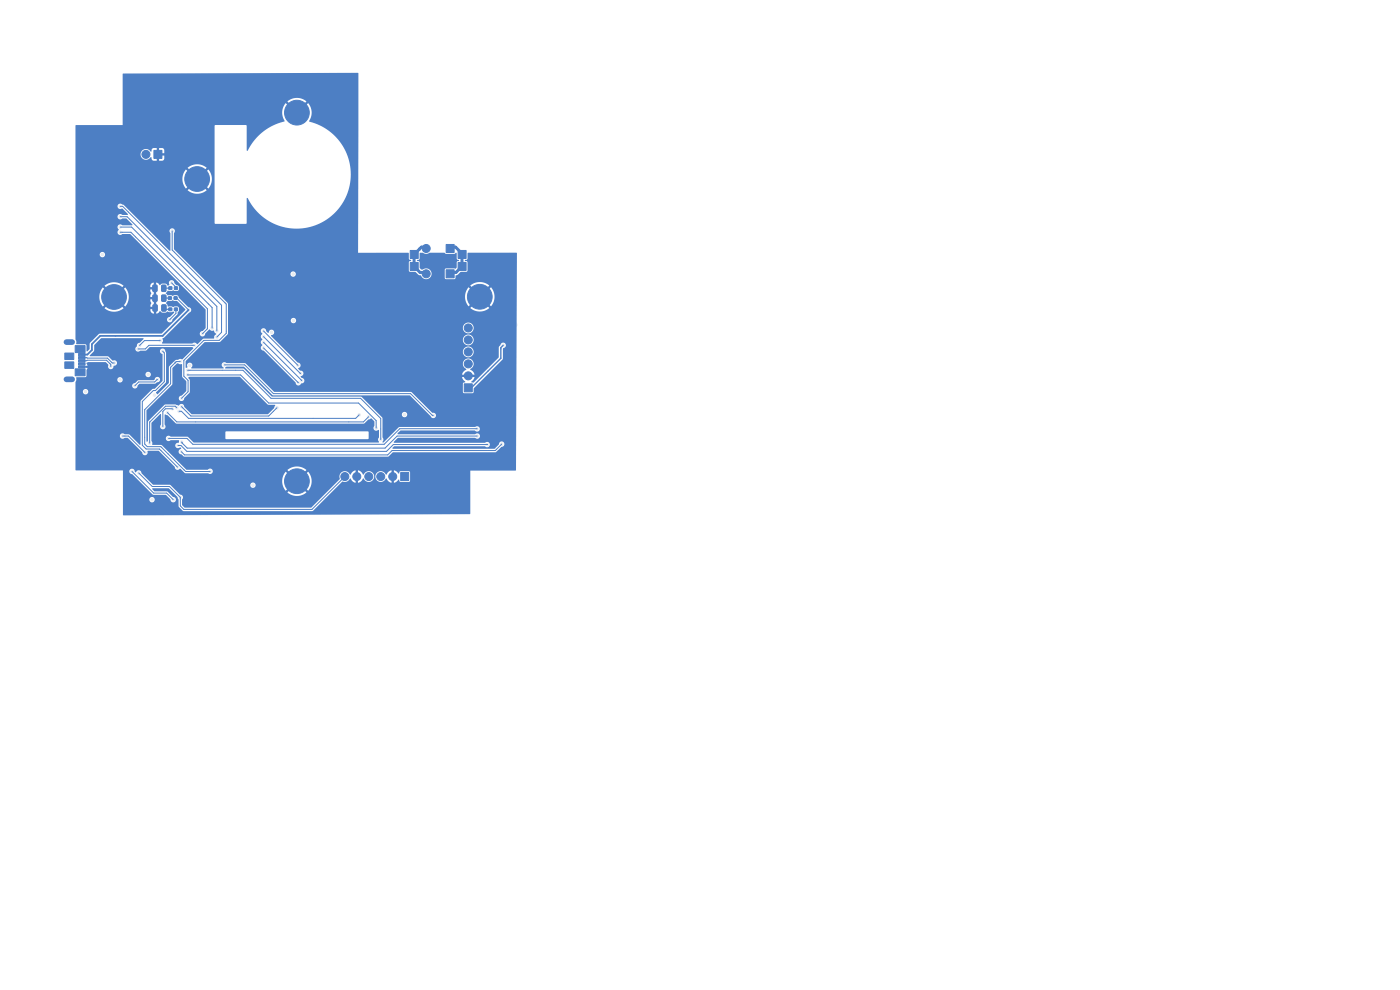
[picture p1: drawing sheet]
<svg xmlns="http://www.w3.org/2000/svg" width="297mm" height="210mm" viewBox="0 0 297 210" stroke-linecap="round" stroke-linejoin="round" font-family="sans-serif">
<g fill="#4d7fc4" stroke="#4d7fc4" stroke-width=".21">
<path d="M98.5 81.4h1.7v1.7h-1.7z"/>
<path d="M85 100.2h1.7v1.7h-1.7z"/>
<path d="M32.7 31.9h1.6v1.7h-1.6z"/>
<path d="M35.8 65.3h.6v.6h-.6z"/>
<path d="M37 65.3h.6v.6h-.6z"/>
<path d="M32.5 64.7l.6-.1 .3 .2v1l-.2 .2h-.5l-.3-.1z"/>
<path d="M34.4 64.7l.6-.1 .2 .2 .1 1-.2 .2h-.6l-.2-.1z"/>
<path d="M32.5 62.6h.6l.2 .1 .1 1-.2 .2-.6 .1-.2-.2z"/>
<path d="M34.3 62.6h.7l.2 .1v1l-.1 .2-.6 .1-.2-.2z"/>
<path d="M94.6 57.2h1.7v1.7h-1.7z"/>
<path d="M97.2 55.7h1.7v1.7h-1.7z"/>
<path d="M97.2 53.1h1.7v1.7h-1.7z"/>
<path d="M94.6 51.9h1.7v1.7h-1.7z"/>
<path d="M87 55.7h1.7v1.7h-1.7z"/>
<path d="M87 53.1h1.7v1.7h-1.7z"/>
<path d="M32.5 60.5h.6l.2 .1 .1 1-.2 .2-.6 .1-.2-.2z"/>
<path d="M34.3 60.5h.7l.2 .1v1l-.1 .2-.6 .1-.2-.2z"/>
<path d="M35.8 60.8h.6v.6h-.6z"/>
<path d="M37 60.8h.6v.6h-.6z"/>
<path d="M16.7 75h1.3v.4h-1.3z"/>
<path d="M16.7 75.6h1.3v.5h-1.3z"/>
<path d="M16.7 76.3h1.3v.4h-1.3z"/>
<path d="M16.7 76.9h1.3v.5h-1.3z"/>
<path d="M16.7 77.6h1.3v.4h-1.3z"/>
<path d="M15.9 78.2h2.1v1.5h-2.1z"/>
<path d="M13.7 76.8h2v1.3h-2z"/>
<path d="M13.7 74.9h2v1.4h-2z"/>
<path d="M15.9 73.3h2.1v1.5h-2.1z"/>
<path d="M35.7 63h.7v.5h-.7z"/>
<path d="M36.9 63h.7v.5h-.7z"/>
<circle cx="101.8" cy="63" r="2.62"/>
<circle cx="99.3" cy="79.7" r=".85"/>
<circle cx="99.3" cy="77.2" r=".85"/>
<circle cx="99.3" cy="74.6" r=".85"/>
<circle cx="99.3" cy="72.1" r=".85"/>
<circle cx="99.3" cy="69.6" r=".85"/>
<circle cx="83.3" cy="101.1" r=".85"/>
<circle cx="80.8" cy="101.1" r=".85"/>
<circle cx="78.2" cy="101.1" r=".85"/>
<circle cx="75.7" cy="101.1" r=".85"/>
<circle cx="73.2" cy="101.1" r=".85"/>
<circle cx="31" cy="32.7" r=".85"/>
<circle cx="24.2" cy="63" r="2.62"/>
<circle cx="63" cy="102.1" r="2.62"/>
<circle cx="90.4" cy="58.1" r=".85"/>
<circle cx="90.4" cy="52.7" r=".85"/>
<circle cx="41.8" cy="38" r="2.62"/>
<circle cx="63" cy="23.9" r="2.62"/>
</g>
<path d="M14.1 72.6h1.2M14.1 80.5h1.2" fill="none" stroke="#4d7fc4" stroke-width="1.2"/>
<g fill="#ececec" stroke="#ececec" stroke-width=".21">
<circle cx="19.3" cy="96.6" r=".27"/>
<circle cx="28.9" cy="77.1" r=".27"/>
<circle cx="93.9" cy="88.1" r=".27"/>
<circle cx="39.3" cy="81.3" r=".28"/>
<circle cx="39.7" cy="85" r=".27"/>
<circle cx="25.5" cy="98.9" r=".27"/>
<circle cx="94.7" cy="73.4" r=".27"/>
<circle cx="67.2" cy="77.2" r=".27"/>
<circle cx="28.2" cy="88.1" r=".28"/>
<circle cx="33.7" cy="89" r=".27"/>
<circle cx="36.7" cy="84.2" r=".27"/>
<circle cx="94.5" cy="75.8" r=".27"/>
<circle cx="32.7" cy="74.8" r=".27"/>
<circle cx="24.8" cy="85.5" r=".28"/>
<circle cx="40.9" cy="82.2" r=".28"/>
<circle cx="109.3" cy="68.9" r=".4"/>
<circle cx="95.2" cy="70.7" r=".28"/>
<circle cx="65" cy="71.5" r=".28"/>
<circle cx="56.8" cy="77.8" r=".27"/>
<circle cx="33.4" cy="80.5" r=".28"/>
<circle cx="28.6" cy="81.8" r=".27"/>
<circle cx="38.5" cy="95.8" r=".27"/>
<circle cx="106.4" cy="94.2" r=".27"/>
<circle cx="37.7" cy="94.5" r=".27"/>
<circle cx="103.3" cy="94.3" r=".27"/>
<circle cx="63.8" cy="79.2" r=".28"/>
<circle cx="55.9" cy="71.4" r=".27"/>
<circle cx="34.5" cy="90.5" r=".27"/>
<circle cx="36.6" cy="86.7" r=".27"/>
<circle cx="35.5" cy="87.5" r=".27"/>
<circle cx="78.2" cy="88.4" r=".27"/>
<circle cx="38" cy="87.3" r=".27"/>
<circle cx="76.2" cy="88" r=".27"/>
<circle cx="55.9" cy="70.2" r=".28"/>
<circle cx="63.2" cy="77.5" r=".28"/>
<circle cx="26" cy="92.5" r=".27"/>
<circle cx="31.7" cy="94" r=".27"/>
<circle cx="30.7" cy="96" r=".27"/>
<circle cx="37.5" cy="86.5" r=".27"/>
<circle cx="38.5" cy="86.3" r=".28"/>
<circle cx="58.8" cy="86.5" r=".27"/>
<circle cx="39.8" cy="79.5" r=".28"/>
<circle cx="79.8" cy="90.8" r=".27"/>
<circle cx="39.8" cy="78.5" r=".27"/>
<circle cx="80.8" cy="93.3" r=".28"/>
<circle cx="38.3" cy="76.7" r=".27"/>
<circle cx="44.6" cy="100" r=".27"/>
<circle cx="25.5" cy="43.8" r=".28"/>
<circle cx="46" cy="71.5" r=".27"/>
<circle cx="43" cy="70.8" r=".28"/>
<circle cx="25.5" cy="49.3" r=".27"/>
<circle cx="55.9" cy="73.8" r=".27"/>
<circle cx="63.3" cy="81.2" r=".28"/>
<circle cx="25.5" cy="46" r=".27"/>
<circle cx="46" cy="70.2" r=".27"/>
<circle cx="45" cy="69.6" r=".27"/>
<circle cx="55.9" cy="72.6" r=".27"/>
<circle cx="64" cy="80.8" r=".27"/>
<circle cx="25.5" cy="48.2" r=".27"/>
<circle cx="37.7" cy="99.1" r=".27"/>
<circle cx="34.5" cy="74.5" r=".28"/>
<circle cx="34" cy="72.2" r=".27"/>
<circle cx="29.6" cy="73.3" r=".27"/>
<circle cx="47.6" cy="77.4" r=".27"/>
<circle cx="29.3" cy="74" r=".27"/>
<circle cx="91.9" cy="88.1" r=".27"/>
<circle cx="41.3" cy="73.3" r=".28"/>
<circle cx="31.4" cy="79.4" r=".28"/>
<circle cx="32.3" cy="106" r=".28"/>
<circle cx="40.3" cy="77.5" r=".28"/>
<circle cx="32.8" cy="83.8" r=".28"/>
<circle cx="62.2" cy="68" r=".27"/>
<circle cx="62.2" cy="58.1" r=".27"/>
<circle cx="53.7" cy="102.9" r=".27"/>
<circle cx="85.8" cy="87.9" r=".27"/>
<circle cx="21.7" cy="54" r=".27"/>
<circle cx="57.6" cy="70.5" r=".28"/>
<circle cx="25.5" cy="80.6" r=".27"/>
<circle cx="36.4" cy="60" r=".27"/>
<circle cx="18.2" cy="83.1" r=".28"/>
<circle cx="38.5" cy="84.5" r=".28"/>
<circle cx="36.5" cy="49" r=".27"/>
<circle cx="40" cy="65.8" r=".27"/>
<circle cx="24.2" cy="77" r=".27"/>
<circle cx="23.5" cy="77.8" r=".27"/>
<circle cx="28" cy="100" r=".27"/>
<circle cx="36.7" cy="106" r=".28"/>
<circle cx="38.3" cy="105.5" r=".27"/>
<circle cx="29.4" cy="100.3" r=".27"/>
<circle cx="36" cy="67.8" r=".27"/>
<circle cx="106.8" cy="73.3" r=".28"/>
<circle cx="38.5" cy="93.8" r=".27"/>
<circle cx="101.2" cy="92.5" r=".27"/>
<circle cx="35.7" cy="93" r=".27"/>
<circle cx="101.2" cy="91" r=".27"/>
</g>
<g fill="none" stroke="#4d7fc4" stroke-width=".21">
<path d="M25.5 43.8h.5l21 21v5.7l-1 1M25.5 49.3h2.3l16.2 16.2v4.3l-1 1M25.5 46h1.5l19 19v5.2M25.5 48.2h2.4l17.1 17.1v4.3M36.5 49v4l11.5 11.5v6.2l-1.5 1.5h-3.3l-4.2 4.3v3.3l.9 .9v2.4l-1.4 1.4M17.4 75.9l5.4 .1 1 1h.4M17.4 76.5l5.2-.1 .9 .9v.5M34 72.3h-3.4l-1 1M34.5 74.5l.4 .4v6.1l-1.9 1.8h-.5l-2.3 2.4v9.2l.8 .9h2.8l3.9 3.8M36.4 60l.9 .9v.2M37.2 63.2h.3l2.5 2.6M37.3 65.6v.9l-1.3 1.3"/>
<path d="M38.2 76.7h-.8l-1.2 1.2v3.5l-5.5 5.5v7.3l.5 .6h2.9l5.3 5.2h5.2M39.8 79.5h11.2l6 6h19.1l3.7 3.7v1.6M39.8 78.5h11.7l6 6h19l4.3 4.3v4.5M41.2 73.3h-9.6l-.8 .7h-1.5M47.6 77.4h4.3l6.1 6.1h29.1l4.6 4.6h.2M55.9 71.4l7.9 7.8M55.9 70.2l7.3 7.3M55.9 73.8l7.4 7.4M55.9 72.6l8.1 8.2M26 92.5h1.3l3.4 3.5M33.4 80.5l-.6 .5h-3.4l-.8 .8M35.5 87.5l2 2h39.6l1.1-1.1"/>
<path d="M36.6 86.7h-1.5l-.6 .6v3.2M36.6 86.8h.1M37.5 86.5l-.3-.3h-2.1l-3.4 3.3v4.5M38 87.3h.5l1.5 1.5h35.4l.8-.8M38.5 86.3l2 2h16.5l1.8-1.8M101.2 91l-16.4-.1-3.3 3.4h-40.6l-1.2-1.3h-4M101.2 92.5h-16.9l-2.6 2.6h-42l-1.2-1.3M103.3 94.3h.1M103.4 94.3h-.1M103.4 94.3h-19.9l-1.5 1.5h-42.4l-1.2-1.3h-.6M106.4 94.2l-1.3 1.4h-21.9l-.9 .9h-43.2l-.6-.7M28 100l4.6 4.6h2.8l1.3 1.4"/>
<path d="M29.4 100.3l2.9 2.9h3.6l2.3 2.3v1.8l.8 .8h27.2l7-7"/>
</g>
<path d="M34.8 65.3l.3 .3h1M36 63.2l-1.2 .1M36.1 61.1l-1.4 .1M99.3 77.2l.3 .2" fill="none" stroke="#4d7fc4" stroke-width=".25"/>
<path d="M40 65.8l-5.5 5.5h-13.3l-1.7 1.7v1.3l-1 .9h-1.1" fill="none" stroke="#4d7fc4" stroke-width=".38"/>
<path d="M89 52.8h.1M90.4 52.4h-1l-1.6 1.6v2.5l1.3 1.3h1.3M95.5 52.4h1.1l1.4 1.4v2.7l-1.3 1.3h-1.2" fill="none" stroke="#4d7fc4" stroke-width=".63"/>
<path d="M106.7 73.3l-.5 .5v2.2l-6.2 6.3h-.7" fill="none" stroke="#4d7fc4" stroke-width=".29"/>
<g fill="#4d7fc4">
<path d="M26 15.7l50-.2v38.1h10.7v1.3l.5 .3-.5 .4 .1 1.9 1.3 .2 .7 .6 .4 .1a1.17 1.17 0 0 0 1.6 .8 1.17 1.17 0 0 0 .6-1.6 1.17 1.17 0 0 0-1.7-.4h-.3l-.3-.3-.1-1.3-.5-.4 .5-.3v-1.2l.7-.1a1.27 1.27 0 0 0 1.5 0h3.1l.3 .3h1.8l.3-.3 .2 .1v1.2l.5 .4-.5 .3v1.2l-.3 .2-2-.1-.2 .2v1.9l.2 .2h1.8l.2-.2 .1-.5 .4-.2 .6-.6 1.4-.2 .1-1.9-.6-.4 .6-.3 .1-1.3h10.2l.2 .1-.2 46-.2 .1h-9.5v9.2l-73.7 .3v-3.3h5.6v.1a.57 .57 0 0 0 .9 .3 .57 .57 0 0 0-.1-.9 .57 .57 0 0 0-.8 .5h-5.6v-6h1.3l.2 .4 .5 .2 4.3 4.3 2.7 .1 1 .9a.58 .58 0 0 0 .5 .7 .58 .58 0 0 0 .7-.5 .58 .58 0 0 0-.6-.7l-1.2-1.1-2.7-.1-.5-.5 3.5-.1 1.8 1.8 .3 .6v1.5l1.1 .9h27.2l6.5-6.2a1.28 1.28 0 0 0 1.6-.7l.5 .6 .6 .3v-.9h.5v.9l.7-.3 .5-.6a1.16 1.16 0 0 0 1.3 .7 1.16 1.16 0 0 0 1-1.1h.2a1.2 1.2 0 0 0 1 1.1 1.2 1.2 0 0 0 1.3-.7l.5 .6 .7 .3v-.9h.5v.9l.4-.1 .6-.6 .3 .5h1.9l.2-.2v-1.8l-.2-.2-1.8-.1-.4 .6-.6-.6-.4-.1v.9h-.5v-.9l-.7 .3-.5 .6a1.2 1.2 0 0 0-1.3-.7 1.2 1.2 0 0 0-1 1.1h-.2a1.2 1.2 0 0 0-1-1.2 1.2 1.2 0 0 0-1.3 .8l-.5-.6-.7-.3v.9h-.5v-.9l-.6 .3-.6 .6a1.2 1.2 0 0 0-1.5-.6 1.2 1.2 0 0 0-.6 1.6l-6.1 6h-26.8l-.6-.6v-1.1l.1-.2a.57 .57 0 0 0-.5-.9l-2-2h16.9v.2a.57 .57 0 0 0 .9 .3 .57 .57 0 0 0-.1-1 .57 .57 0 0 0-.8 .5l-20.6-.1-.8-.7h28.2l.1 1 .6 1 1.2-1.1 .3 .3-1.1 1.2a3.1 3.1 0 0 0 4 0l-1.1-1.2 .3-.3 1.2 1a3.1 3.1 0 0 0 0-3.9l-1.2 1.1-.3-.3 1-1.3a3.1 3.1 0 0 0-3.9 .1l1.1 1.2-.3 .3-1.2-1.1-.6 .9-.1 1.1h-28.2l-1.7-1.7a.64 .64 0 0 0-.5-.6 .64 .64 0 0 0-.7 .4h-.1a.64 .64 0 0 0-.6-.7 .64 .64 0 0 0-.7 .5h-1.3v-.2l-10.1-.1v-16.6h1.6a.57 .57 0 0 0 .8 .5 .57 .57 0 0 0 .1-.9 .57 .57 0 0 0-.9 .2v.2h-1.6v-1.3h12a.57 .57 0 0 0 .6 .6 .57 .57 0 0 0 .6-.6l.4-.4h3.3l.4-.3a.58 .58 0 0 0 .7-.6 .58 .58 0 0 0-.6-.6 .58 .58 0 0 0-.6 .6l-.2 .2h-3.3l-.6 .5-.5 .2-.2 .4h-12v-.7l.2-.5h8.7a.57 .57 0 0 0 .8 .5 .57 .57 0 0 0 .1-1 .57 .57 0 0 0-.9 .3v.2h-8.7v-.5l1.9-.1 .2-.2v-.4h12.6v.2a.57 .57 0 0 0 .9 .3 .57 .57 0 0 0-.1-1 .57 .57 0 0 0-.8 .5h-12.6v-.9l.2-.5-1.1-.2 .1-.1 1-.1-.2-.6 .4-.2h3.7l.6 .5a.63 .63 0 0 0 .4 1 .63 .63 0 0 0 .7-.7 .62 .62 0 0 0 .7-.8 .62 .62 0 0 0-1-.3l-1-.9-3.8-.1 1-1.1v-1.2l1.4-1.4h9v.1l-.8 .8a.88 .88 0 0 0-.6 .8 .57 .57 0 0 0-.2 .9 .57 .57 0 0 0 .9 0h1.3l.8-.8h9l.2 .2-2.3 2.4-.4-.1-1 .3-1.4 1.3-.1 3.6-2.4 2.3-.3-.4 2.1-2.2v-6.4a.59 .59 0 0 0-.8-.6 .59 .59 0 0 0-.2 1l.3 .2v5.6l-1.6 1.6-.6 .1-2.5 2.6v9.2h-.2l-2.1-2.1-1.1-.1a.58 .58 0 0 0-.8 0 .58 .58 0 0 0 0 .8 .58 .58 0 0 0 .8 0h.7l3.1 3.1a.61 .61 0 0 0 .7 .5 .61 .61 0 0 0 .4-.8l2.4-.1 3.4 3.4a.65 .65 0 0 0 .4 .6 .65 .65 0 0 0 .7-.2l1.1 1h4.8a.59 .59 0 0 0 .9-.1 .59 .59 0 0 0-.1-.8 .59 .59 0 0 0-.9 .1h-4.5l-5.2-5.1-2-.1-.2-.9v-1.8h15.7v1.3l.2 .2h30l.2-.2v-1.3l-.2-.2-45.9 .2v-2l1.9-1.9 .2 .1v2.2a.57 .57 0 0 0-.1 .8 .57 .57 0 0 0 .8 0 .57 .57 0 0 0 0-.8v-2.1l.2-.1 .5 .2 1.9 1.8h39.6l1-.9 .7-.3 .6 .7v1a.62 .62 0 0 0 .1 .8 .62 .62 0 0 0 .8 0l.1 1.6a.78 .78 0 0 0 0 1l-39.3 .1-1.4-1.3h-3.5a.58 .58 0 0 0-.8 0 .58 .58 0 0 0-.1 .8 .58 .58 0 0 0 .9 0h1.7l.1 .5a.63 .63 0 0 0-.8 .8 .63 .63 0 0 0 1.1 .2l.1 .3a.61 .61 0 0 0-.5 .6 .61 .61 0 0 0 .6 .6l.6 .5h43.2l1.1-1h21.7l1.2-1.1a.58 .58 0 0 0 .7-.5 .58 .58 0 0 0-.5-.6 .58 .58 0 0 0-.6 .5l-1 1h-21.5l-.1-.1 .4-.4h19.1a.58 .58 0 0 0 1.1-.2 .58 .58 0 0 0-.7-.7l-.3 .1h-19.3l-.1-.1 1-.9h16.3a.58 .58 0 0 0 .8 .1 .58 .58 0 0 0 .1-.8 .58 .58 0 0 0-.9-.1h-16.4l-.1-.1 .7-.7h15.7a.59 .59 0 0 0 .8 .2 .59 .59 0 0 0 .2-.9 .59 .59 0 0 0-.9 0h-16l-3.4 3.2-.2 .1 .1-.6-.2-.5v-4.1l-.6-.8h4.7a.57 .57 0 0 0 .9 .6 .57 .57 0 0 0 .1-1 .57 .57 0 0 0-.9 .3l-.1 .1h-4.7l-4-3.8h-18.8l-5.9-5.9h-3.9l-.2-.2 .4-.2h3.7l6.2 6.1h28.9l4.5 4.4a.6 .6 0 0 0 .7 .3 .6 .6 0 0 0 .4-.8 .6 .6 0 0 0-.8-.3l-4.6-4.4h-28.9l-6.1-6-4.1-.1a.61 .61 0 0 0-.9 .2 .61 .61 0 0 0 .4 .8l-.2 .2-6.7-.1a.58 .58 0 0 0 .2-.8 .58 .58 0 0 0-.7-.3 .58 .58 0 0 0-.3 .8l-.1 .2-.3-.1v-1.3l4-4 3.2-.1 1.7-1.6 .1-.7h6.9l.3 .7a.68 .68 0 0 0 .1 1.1 .7 .7 0 0 0 0 1.2 .6 .6 0 0 0-.4 .7 .6 .6 0 0 0 .6 .5l6.8 6.7a.65 .65 0 0 0 .5 .7 .65 .65 0 0 0 .8-.5 .59 .59 0 0 0 .6-.6 .59 .59 0 0 0-.6-.6l-.2-.3 .5-.3h34.6v.5h-.9l.2 .4 .5 .6-.5 .4v1.8l.2 .2h1.9l.2-.2v-.8l6.1-6.1 .1-2.4a.61 .61 0 0 0 .7-.5 .61 .61 0 0 0-.6-.7 .61 .61 0 0 0-.6 .5l-.4 .5v2.1l-5.4 5.4-.4-.2 .5-.6 .2-.4h-.9v-.5h.9l-.3-.6-.7-.6a1.18 1.18 0 0 0 .6-1.8 1.18 1.18 0 0 0-1.9 0 1.18 1.18 0 0 0 .5 1.8l-.6 .6-.3 .6h-33.7a.62 .62 0 0 0-.1-.7 .62 .62 0 0 0-.6-.2l-.3-.4v-.1a.57 .57 0 0 0 .5-.7 .57 .57 0 0 0-.6-.5l-2.3-2.2h37.3v.2a1.15 1.15 0 0 0 1.8 .7 1.15 1.15 0 0 0-.1-2 1.15 1.15 0 0 0-1.7 1.1h-37.3l-2.6-2.6h39.9v.2a1.15 1.15 0 0 0 1.8 .7 1.15 1.15 0 0 0-.1-1.9 1.15 1.15 0 0 0-1.7 1h-39.9l-.8-.9a.6 .6 0 0 0 .7-.5 .6 .6 0 0 0-.5-.7 .6 .6 0 0 0-.7 .5l-.2 .1-.3-.4a.58 .58 0 0 0-.6-.6 .58 .58 0 0 0-.6 .6h-6.9v-.6h49.8v.2a1.15 1.15 0 0 0 1.8 .7 1.15 1.15 0 0 0-.1-2 1.15 1.15 0 0 0-1.7 1.1h-49.8v-1.6h13.3v.1a.57 .57 0 0 0 .9 .3 .57 .57 0 0 0-.1-.9 .57 .57 0 0 0-.8 .5h-13.3l-.1-3.6-1.3-1.4h51.7l.1 1 .6 1 1.2-1.2 .3 .4-1.1 1.1a3.1 3.1 0 0 0 4 0l-1.1-1.1 .3-.4 1.2 1.1a3.1 3.1 0 0 0 0-4l-1.2 1.2-.3-.4 1-1.2a3.1 3.1 0 0 0-3.9 .1l1.1 1.1-.3 .4-1.2-1.2-.6 1-.1 1.1h-51.7l-4.8-4.9h19.4v.2a.57 .57 0 0 0 1 .3 .57 .57 0 0 0-.2-1 .57 .57 0 0 0-.8 .5h-19.4l-5.3-5.2v-3.4a.58 .58 0 0 0 .1-.8 .58 .58 0 0 0-.8-.1 .58 .58 0 0 0-.1 .8l.1 3.7-.2 .1-9.9-9.8a.61 .61 0 0 0-1.1 .1 .61 .61 0 0 0 .6 .8h.4l1.1 1.1-.1 .2h-1.1a.58 .58 0 0 0-.8 0 .58 .58 0 0 0 0 .8 .58 .58 0 0 0 .8 0h.9l1.3 1.2-.1 .2h-2a.62 .62 0 0 0-.9 0 .62 .62 0 0 0 .1 .9 .59 .59 0 0 0-.2 .9 .59 .59 0 0 0 .9 .1h1.8l15.9 15.9v3.9l-.6 .7a.58 .58 0 0 0-.6 .6 .58 .58 0 0 0 .5 .6 .58 .58 0 0 0 .6-.6l.9-.9 .5 .3 .5-.1 .1 .4 .4 .3-.1 .2a.7 .7 0 0 0-.4 .8l-2.3 .1-1.2 1.1h-.1a.58 .58 0 0 0-1-.2l-6.3 .1-.1-.2 .2-.4-.1-.5 .3-.2 5.3-5.3a.58 .58 0 0 0 .5-.6 .58 .58 0 0 0-.6-.5l-2.1-2-.2-.5-.7-.1-.3 .2-.4-.2-.7 .1-.4-.4 .4-.6h.8l.3-.1 .9 .1 .3-.1v-.9l-.9-.7a.6 .6 0 0 0-.8-.5 .6 .6 0 0 0-.3 .9l-.3 .2-.5-.4h-.6l-.6 .3-.3-.4-.5-.1v6.5l.5-.1 .3-.4 .5 .3h.7a.45 .45 0 0 1 .8-.1l.8-.1 .3 .2-1 .9a.58 .58 0 0 0-.6 .6 .58 .58 0 0 0 .6 .6 .58 .58 0 0 0 .6-.6l1.1-1.2v-.4l.3-.3v-.5l-.4-.4-.9 .2-.3-.2h-.8l-.4-.7 .4-.5h.7l.3-.1 1 .2 1.7 1.8-5 5-13.1 .1-2.1 1.9-.1 1.4-.6 .4-.2-1.4-2-.1v-.5l-.2-.5v-9h5.1l.1 1 .6 1 1.2-1.1 .3 .3-1.1 1.2a3.1 3.1 0 0 0 3.3 .4h6.4l.3 .6 .4 .1v-.9h-.7v.2h-6.4l.7-.4-1.1-1.2 .3-.3 1.2 1.1 .6-1.2h4.7l.1 .2a.43 .43 0 0 1-.1 .7v.4h.7v-1.6h-.7v.3h-4.7l.1-1.2-.3-.9h4.9v.2a.44 .44 0 0 1 0 .7v.4h.7v-1.6h-.7v.3h-4.9l-.4-.7-1.2 1.1-.3-.3 1.1-1.2h5.7v.3h.7v-.9l-.4 .1-.3 .5h-5.8a3.1 3.1 0 0 0-3.9 0l1.1 1.2-.3 .3-1.2-1.1-.6 1-.1 1h-5.1v-9h5.1l.1 .2a.57 .57 0 0 0 .9 .2 .57 .57 0 0 0-.1-.9 .57 .57 0 0 0-.9 .5h-5.1v-16h22.7l.2 1 .5 1 1.2-1.2 .4 .4-1.1 1.2a3.1 3.1 0 0 0 3.9 0l-1.1-1.2 .3-.4 1.3 1.1a3.1 3.1 0 0 0-.1-3.9l-1.2 1.1-.3-.3 1.1-1.3a3.1 3.1 0 0 0-4 .1l1.2 1.2-.4 .3-1.2-1.1-.5 .9-.2 1.1h-22.7v-5.2h13.8v.2a1.21 1.21 0 0 0 1 .9 1.21 1.21 0 0 0 1.3-.6v.1a.54 .54 0 0 0 .5 .7h.6v-.9h.5v.9l1-.1 .1-1h-.9v-.5h.9v-.7l-.3-.4h-.8v.9h-.5v-.9h-.7l-.3 .3-.1 .5a1.23 1.23 0 0 0-1.4-.6 1.23 1.23 0 0 0-.9 1.2h-13.8v-6.1h29.5l.1 20.7 6.6 .1 .1-5.4 .2-.1a11.5 11.5 0 0 0 19.4 2.2 11.5 11.5 0 0 0-6.3-18.5v-.1a3.1 3.1 0 0 0-.2-3.7l-1.2 1.1-.3-.3 1-1.3a3.1 3.1 0 0 0-3.9 .1l1.1 1.2-.3 .3-1.3-1.1a3.4 3.4 0 0 0-.1 3.8 12.1 12.1 0 0 0-7.9 6.3l-.2-.1v-5.2l-.1-.2h-6.5l-.2 .2h-29.5l.1-.2h9.9z"/>
<path d="M36.6 78l1-.9 1 .2v2.5l.9 1.1v2l-.9 1a.59 .59 0 0 0-.7 .5 .59 .59 0 0 0 .5 .7 .59 .59 0 0 0 .7-.6l1.2-1.4v-2.4l-.4-.5 .3-.3h10.6l6 5.9 1.5 .1 .1 .1-.3 .6-1.3 1.3h-16.1l-1.6-1.6a.64 .64 0 0 0-.5-.6 .64 .64 0 0 0-.7 .3l-.7-.2h-2.2l-3.5 3.5-.1 4.2-.3 .2v-6.7l5.4-5.4z"/>
</g>
</svg>
